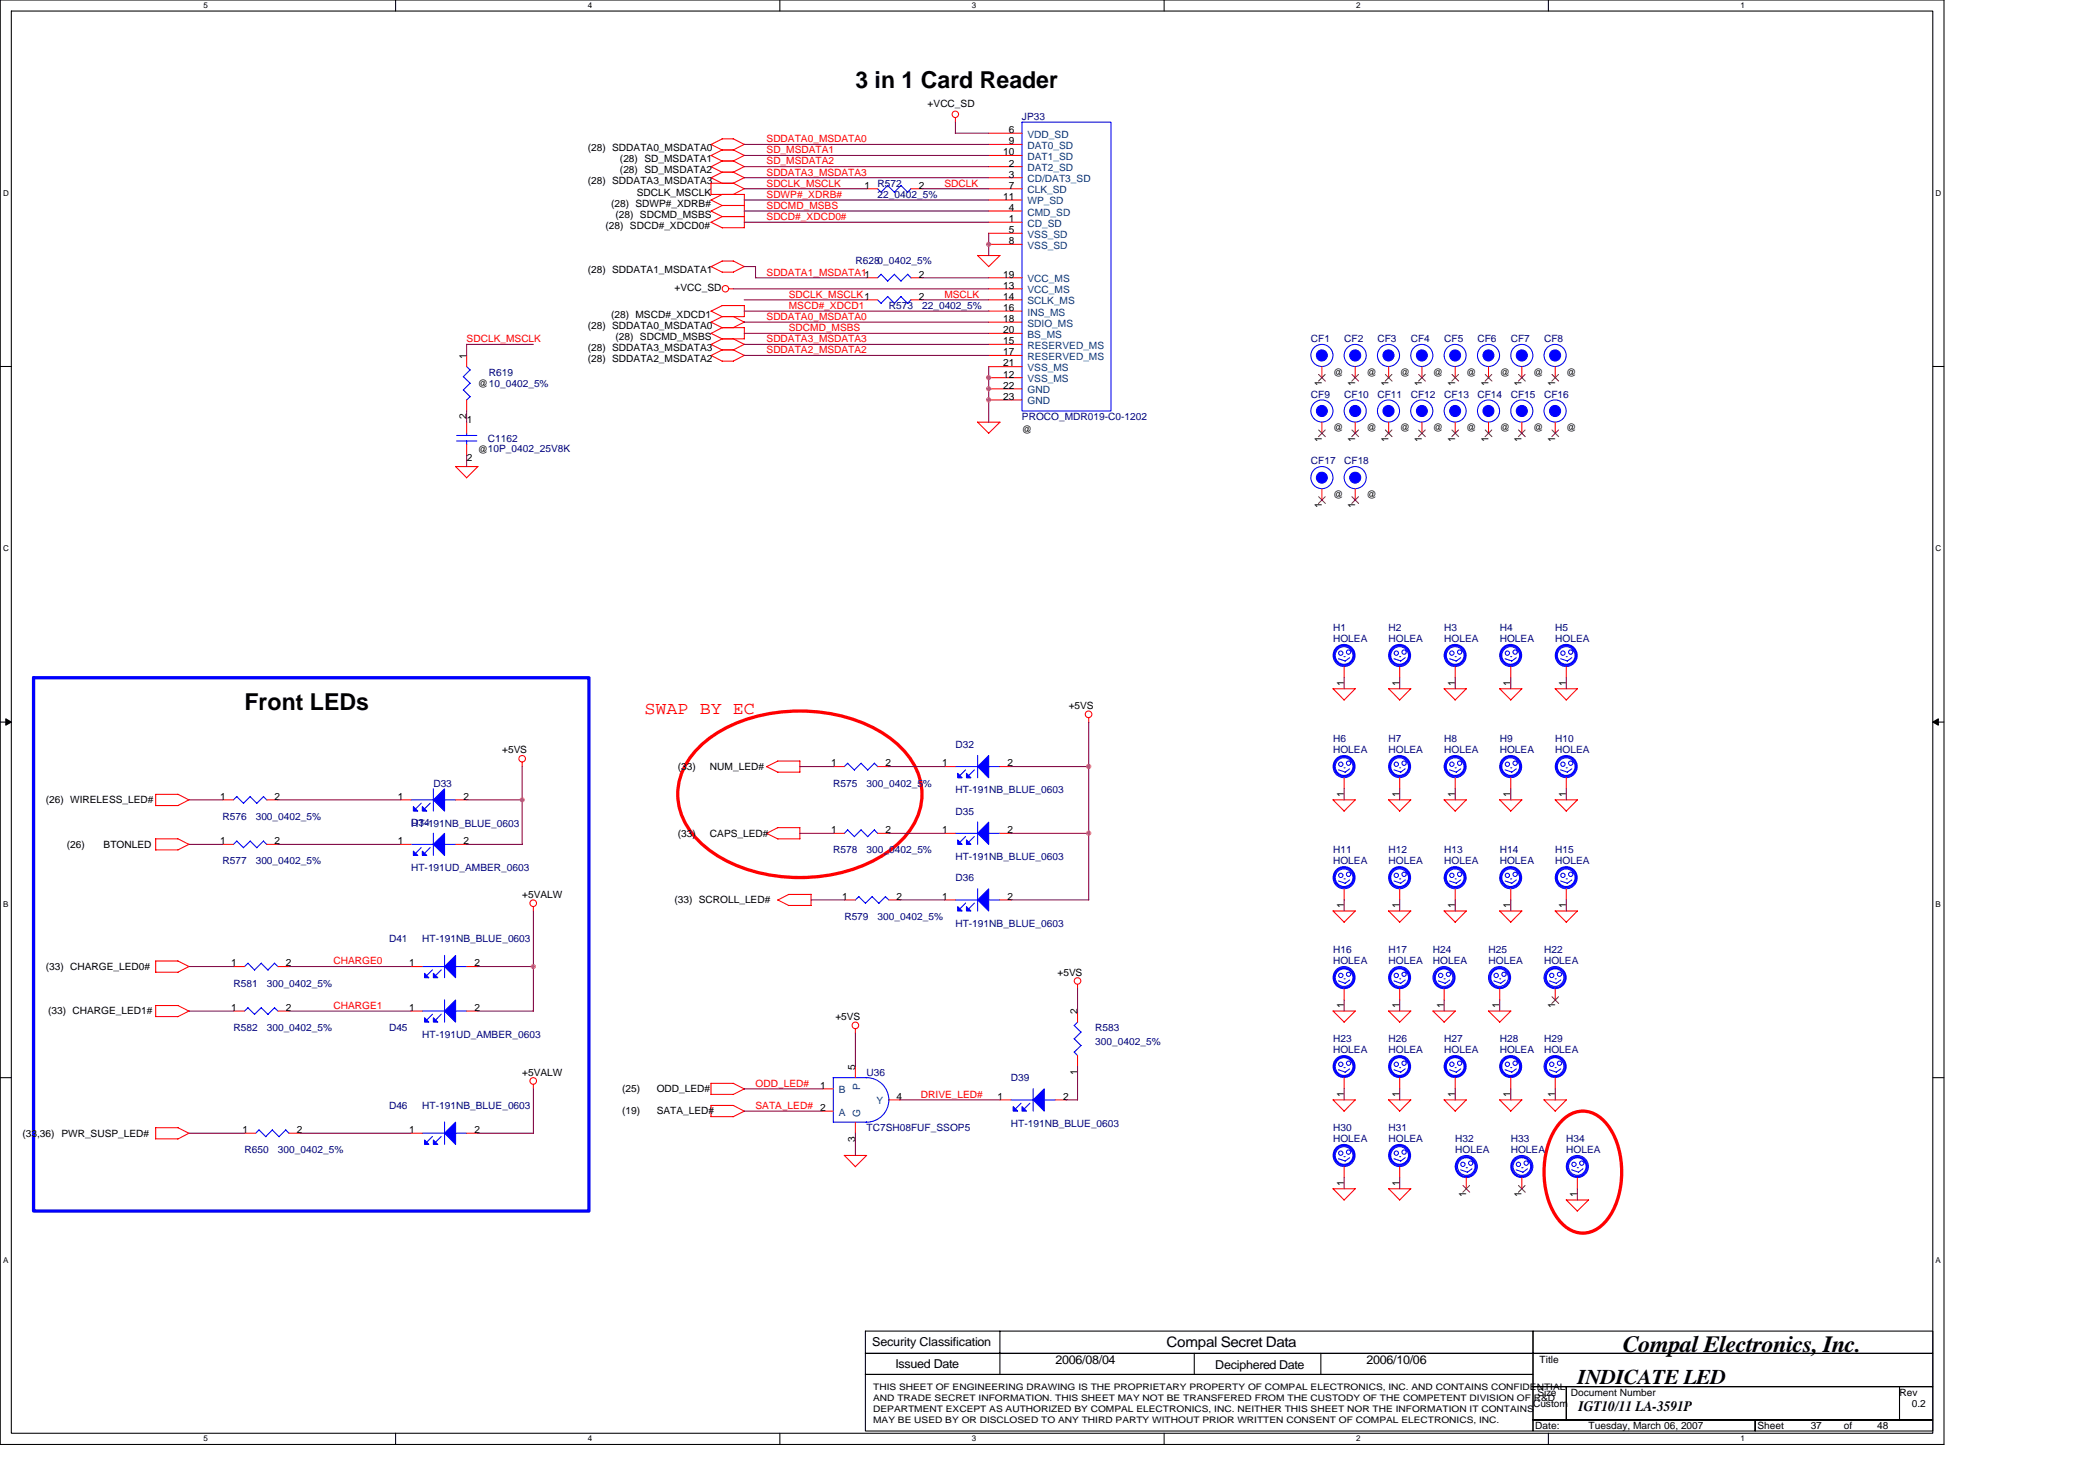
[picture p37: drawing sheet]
<svg xmlns="http://www.w3.org/2000/svg" width="297mm" height="210mm" viewBox="0 0 297 210" stroke-linecap="round" stroke-linejoin="round" font-family="sans-serif">
<defs><g id="words">
<g font-size="3.3">
<text x="121.3" y="12.5">3 in 1 Card Reader</text>
<text x="34.7" y="100.7">Front LEDs</text>
<text x="230.1" y="191.6">Compal Electronics, Inc.</text>
</g>
<text font-size="3" x="223.6" y="196.1">INDICATE LED</text>
<text font-size="2.5" fill="#f00" x="91.4" y="101.2">SWAP BY EC</text>
<g font-size="2.1">
<text x="165.4" y="191">Compal Secret Data</text>
<text x="223.8" y="200">IGT10/11 LA-3591P</text>
</g>
<g font-size="1.7">
<text x="123.7" y="190.8">Security Classification</text>
<text x="127" y="193.8">Issued Date</text>
<text x="149.6" y="193.4">2006/08/04</text>
<text x="172.3" y="194">Deciphered Date</text>
<text x="193.7" y="193.4">2006/10/06</text>
</g>
<g font-size="1.4">
<text x="131.5" y="15.1">+VCC_SD</text>
<text x="83.3" y="21.4">(28) SDDATA0_MSDATA0</text>
<text x="87.9" y="23">(28) SD_MSDATA1</text>
<text x="142.2" y="22">10</text>
<text x="143" y="23.6">2</text>
<text x="143" y="18.9">6</text>
<text x="143" y="20.4">9</text>
<text x="83.3" y="26.1">(28) SDDATA3_MSDATA3</text>
<text x="86.7" y="29.3">(28) SDWP#_XDRB#</text>
<text x="87.9" y="24.6">(28) SD_MSDATA2</text>
<text x="90.3" y="27.7">SDCLK_MSCLK</text>
<text x="122.6" y="26.7">1</text>
<text x="130.3" y="26.7">2</text>
<text x="142.2" y="28.3">11</text>
<text x="143" y="29.9">4</text>
<text x="143" y="26.7">7</text>
<text x="143" y="25.2">3</text>
<text x="85.8" y="32.4">(28) SDCD#_XDCD0#</text>
<text x="87.3" y="30.9">(28) SDCMD_MSBS</text>
<text x="143" y="34.6">8</text>
<text x="143" y="31.5">1</text>
<text x="143" y="33">5</text>
<text x="83.3" y="38.7">(28) SDDATA1_MSDATA1</text>
<text x="95.6" y="41.3">+VCC_SD</text>
<text x="130.3" y="39.3">2</text>
<text x="142.2" y="40.9">13</text>
<text x="142.2" y="39.3">19</text>
<text x="83.3" y="46.6">(28) SDDATA0_MSDATA0</text>
<text x="86.7" y="45">(28) MSCD#_XDCD1</text>
<text x="130.3" y="42.5">2</text>
<text x="142.2" y="45.6">18</text>
<text x="142.2" y="47.2">20</text>
<text x="142.2" y="44.1">16</text>
<text x="142.2" y="42.5">14</text>
<text x="66.1" y="50.9" transform="rotate(-90 66.1 50.9)">1</text>
<text x="83.3" y="49.8">(28) SDDATA3_MSDATA3</text>
<text x="83.3" y="51.4">(28) SDDATA2_MSDATA2</text>
<text x="87.3" y="48.2">(28) SDCMD_MSBS</text>
<text x="142.2" y="51.9">21</text>
<text x="142.2" y="50.4">17</text>
<text x="142.2" y="48.8">15</text>
<text x="142.2" y="53.5">12</text>
<text x="189" y="53.2">@</text>
<text x="193.7" y="53.2">@</text>
<text x="198.5" y="53.2">@</text>
<text x="203.2" y="53.2">@</text>
<text x="207.9" y="53.2">@</text>
<text x="212.6" y="53.2">@</text>
<text x="217.4" y="53.2">@</text>
<text x="222.1" y="53.2">@</text>
<text x="66.1" y="59.4" transform="rotate(-90 66.1 59.4)">2</text>
<text x="66.2" y="60">1</text>
<text x="67.8" y="54.8">@10_0402_5%</text>
<text x="142.2" y="56.7">23</text>
<text x="142.2" y="55.1">22</text>
<text x="187.4" y="54.7" transform="rotate(-90 187.4 54.7)">1</text>
<text x="192.1" y="54.7" transform="rotate(-90 192.1 54.7)">1</text>
<text x="196.9" y="54.7" transform="rotate(-90 196.9 54.7)">1</text>
<text x="201.6" y="54.7" transform="rotate(-90 201.6 54.7)">1</text>
<text x="206.3" y="54.7" transform="rotate(-90 206.3 54.7)">1</text>
<text x="211" y="54.7" transform="rotate(-90 211 54.7)">1</text>
<text x="215.7" y="54.7" transform="rotate(-90 215.7 54.7)">1</text>
<text x="220.5" y="54.7" transform="rotate(-90 220.5 54.7)">1</text>
<text x="66.2" y="65.4">2</text>
<text x="67.8" y="64.3">@10P_0402_25V8K</text>
<text x="144.9" y="61.4">@</text>
<text x="187.4" y="62.6" transform="rotate(-90 187.4 62.6)">1</text>
<text x="189" y="61.1">@</text>
<text x="192.1" y="62.6" transform="rotate(-90 192.1 62.6)">1</text>
<text x="193.7" y="61.1">@</text>
<text x="196.9" y="62.6" transform="rotate(-90 196.9 62.6)">1</text>
<text x="198.5" y="61.1">@</text>
<text x="201.6" y="62.6" transform="rotate(-90 201.6 62.6)">1</text>
<text x="203.2" y="61.1">@</text>
<text x="206.3" y="62.6" transform="rotate(-90 206.3 62.6)">1</text>
<text x="207.9" y="61.1">@</text>
<text x="211" y="62.6" transform="rotate(-90 211 62.6)">1</text>
<text x="212.6" y="61.1">@</text>
<text x="215.7" y="62.6" transform="rotate(-90 215.7 62.6)">1</text>
<text x="217.4" y="61.1">@</text>
<text x="220.5" y="62.6" transform="rotate(-90 220.5 62.6)">1</text>
<text x="222.1" y="61.1">@</text>
<text x="189" y="70.5">@</text>
<text x="193.7" y="70.5">@</text>
<text x="187.4" y="72" transform="rotate(-90 187.4 72)">1</text>
<text x="192.1" y="72" transform="rotate(-90 192.1 72)">1</text>
<text x="151.5" y="100.5">+5VS</text>
<text x="190.6" y="97.2" transform="rotate(-90 190.6 97.2)">1</text>
<text x="198.4" y="97.2" transform="rotate(-90 198.4 97.2)">1</text>
<text x="206.3" y="97.2" transform="rotate(-90 206.3 97.2)">1</text>
<text x="214.2" y="97.2" transform="rotate(-90 214.2 97.2)">1</text>
<text x="222.1" y="97.2" transform="rotate(-90 222.1 97.2)">1</text>
<text x="71.2" y="106.8">+5VS</text>
<text x="6.5" y="113.9">(26) WIRELESS_LED#</text>
<text x="31.2" y="113.3">1</text>
<text x="38.9" y="113.3">2</text>
<text x="56.4" y="113.3">1</text>
<text x="65.7" y="113.3">2</text>
<text x="96.1" y="109.1">(33)</text>
<text x="100.7" y="109.1">NUM_LED#</text>
<text x="117.8" y="108.6">1</text>
<text x="125.5" y="108.6">2</text>
<text x="133.6" y="108.6">1</text>
<text x="142.9" y="108.6">2</text>
<text x="190.6" y="113" transform="rotate(-90 190.6 113)">1</text>
<text x="198.4" y="113" transform="rotate(-90 198.4 113)">1</text>
<text x="206.3" y="113" transform="rotate(-90 206.3 113)">1</text>
<text x="214.2" y="113" transform="rotate(-90 214.2 113)">1</text>
<text x="222.1" y="113" transform="rotate(-90 222.1 113)">1</text>
<text x="31.2" y="119.7">1</text>
<text x="38.9" y="119.7">2</text>
<text x="56.4" y="119.7">1</text>
<text x="65.7" y="119.7">2</text>
<text x="96.1" y="118.6">(33)</text>
<text x="100.7" y="118.6">CAPS_LED#</text>
<text x="117.8" y="118.1">1</text>
<text x="125.5" y="118.1">2</text>
<text x="133.6" y="118.1">1</text>
<text x="142.9" y="118.1">2</text>
<text x="9.5" y="120.2">(26)</text>
<text x="14.7" y="120.2">BTONLED</text>
<text x="74" y="127.3">+5VALW</text>
<text x="95.6" y="128">(33) SCROLL_LED#</text>
<text x="119.4" y="127.5">1</text>
<text x="127.1" y="127.5">2</text>
<text x="133.6" y="127.5">1</text>
<text x="142.9" y="127.5">2</text>
<text x="190.6" y="128.7" transform="rotate(-90 190.6 128.7)">1</text>
<text x="198.4" y="128.7" transform="rotate(-90 198.4 128.7)">1</text>
<text x="206.3" y="128.7" transform="rotate(-90 206.3 128.7)">1</text>
<text x="214.2" y="128.7" transform="rotate(-90 214.2 128.7)">1</text>
<text x="222.1" y="128.7" transform="rotate(-90 222.1 128.7)">1</text>
<text x="6.5" y="137.5">(33) CHARGE_LED0#</text>
<text x="32.8" y="137">1</text>
<text x="40.5" y="137">2</text>
<text x="58" y="137">1</text>
<text x="67.3" y="137">2</text>
<text x="6.8" y="143.8">(33) CHARGE_LED1#</text>
<text x="32.8" y="143.3">1</text>
<text x="40.5" y="143.3">2</text>
<text x="58" y="143.3">1</text>
<text x="67.3" y="143.3">2</text>
<text x="149.9" y="138.3">+5VS</text>
<text x="152.8" y="143.8" transform="rotate(-90 152.8 143.8)">2</text>
<text x="190.6" y="142.9" transform="rotate(-90 190.6 142.9)">1</text>
<text x="198.4" y="142.9" transform="rotate(-90 198.4 142.9)">1</text>
<text x="204.7" y="142.9" transform="rotate(-90 204.7 142.9)">1</text>
<text x="212.6" y="142.9" transform="rotate(-90 212.6 142.9)">1</text>
<text x="220.5" y="142.9" transform="rotate(-90 220.5 142.9)">1</text>
<text x="118.4" y="144.6">+5VS</text>
<text x="74" y="152.4">+5VALW</text>
<text x="88.2" y="154.8">(25)</text>
<text x="93.1" y="154.8">ODD_LED#</text>
<text x="116.3" y="154.3">1</text>
<text x="121.3" y="151.6" transform="rotate(-90 121.3 151.6)">5</text>
<text x="127.1" y="155.9">4</text>
<text x="141.5" y="155.9">1</text>
<text x="150.7" y="155.9">2</text>
<text x="152.8" y="152.4" transform="rotate(-90 152.8 152.4)">1</text>
<text x="190.6" y="155.5" transform="rotate(-90 190.6 155.5)">1</text>
<text x="198.4" y="155.5" transform="rotate(-90 198.4 155.5)">1</text>
<text x="206.3" y="155.5" transform="rotate(-90 206.3 155.5)">1</text>
<text x="214.2" y="155.5" transform="rotate(-90 214.2 155.5)">1</text>
<text x="220.5" y="155.5" transform="rotate(-90 220.5 155.5)">1</text>
<text x="3.2" y="161.1">(33,36) PWR_SUSP_LED#</text>
<text x="34.4" y="160.6">1</text>
<text x="42.1" y="160.6">2</text>
<text x="58" y="160.6">1</text>
<text x="67.3" y="160.6">2</text>
<text x="88.2" y="157.9">(19)</text>
<text x="93.1" y="157.9">SATA_LED#</text>
<text x="121.3" y="161.8" transform="rotate(-90 121.3 161.8)">3</text>
<text x="190.6" y="168.1" transform="rotate(-90 190.6 168.1)">1</text>
<text x="198.4" y="168.1" transform="rotate(-90 198.4 168.1)">1</text>
<text x="207.9" y="169.7" transform="rotate(-90 207.9 169.7)">1</text>
<text x="215.7" y="169.7" transform="rotate(-90 215.7 169.7)">1</text>
<text x="223.6" y="169.7" transform="rotate(-90 223.6 169.7)">1</text>
<text x="218" y="197.8">Size</text>
<text x="218.3" y="193.2">Title</text>
<text x="222.7" y="197.8">Document Number</text>
<text x="269.3" y="197.8">Rev</text>
<text x="217.4" y="199.4">Custom</text>
<text x="217.7" y="202.5">Date:</text>
<text x="225.2" y="202.5">Tuesday, March 06, 2007</text>
<text x="249.2" y="202.5">Sheet</text>
<text x="256.7" y="202.5">37</text>
<text x="261.4" y="202.5">of</text>
<text x="266.2" y="202.5">48</text>
<text x="271.1" y="199.4">0.2</text>
</g>
<g font-size="1.4" fill="#000080">
<text x="144.9" y="17">JP33</text>
<text x="124.4" y="26.5">R572</text>
<text x="124.4" y="28">22_0402_5%</text>
<text x="121.3" y="37.5">R6280_0402_5%</text>
<text x="126" y="43.8">R573</text>
<text x="130.7" y="43.8">22_0402_5%</text>
<text x="69.3" y="53.2">R619</text>
<text x="185.9" y="48.5">CF1</text>
<text x="190.6" y="48.5">CF2</text>
<text x="195.3" y="48.5">CF3</text>
<text x="200" y="48.5">CF4</text>
<text x="204.8" y="48.5">CF5</text>
<text x="209.5" y="48.5">CF6</text>
<text x="214.2" y="48.5">CF7</text>
<text x="218.9" y="48.5">CF8</text>
<text x="144.9" y="59.5">PROCO_MDR019-C0-1202</text>
<text x="185.9" y="56.4">CF9</text>
<text x="190.6" y="56.4">CF10</text>
<text x="195.3" y="56.4">CF11</text>
<text x="200" y="56.4">CF12</text>
<text x="204.8" y="56.4">CF13</text>
<text x="209.5" y="56.4">CF14</text>
<text x="214.2" y="56.4">CF15</text>
<text x="218.9" y="56.4">CF16</text>
<text x="69.2" y="62.7">C1162</text>
<text x="185.9" y="65.8">CF17</text>
<text x="190.6" y="65.8">CF18</text>
<text x="189" y="89.5">H1</text>
<text x="196.9" y="89.5">H2</text>
<text x="204.8" y="89.5">H3</text>
<text x="212.6" y="89.5">H4</text>
<text x="220.5" y="89.5">H5</text>
<text x="189" y="91">HOLEA</text>
<text x="196.9" y="91">HOLEA</text>
<text x="204.8" y="91">HOLEA</text>
<text x="212.6" y="91">HOLEA</text>
<text x="220.5" y="91">HOLEA</text>
<text x="135.5" y="106">D32</text>
<text x="189" y="105.2">H6</text>
<text x="189" y="106.8">HOLEA</text>
<text x="196.9" y="105.2">H7</text>
<text x="196.9" y="106.8">HOLEA</text>
<text x="204.8" y="105.2">H8</text>
<text x="204.8" y="106.8">HOLEA</text>
<text x="212.6" y="105.2">H9</text>
<text x="212.6" y="106.8">HOLEA</text>
<text x="220.5" y="105.2">H10</text>
<text x="220.5" y="106.8">HOLEA</text>
<text x="61.4" y="111.5">D33</text>
<text x="118.1" y="111.5">R575</text>
<text x="122.9" y="111.5">300_0402_5%</text>
<text x="135.5" y="112.4">HT-191NB_BLUE_0603</text>
<text x="31.5" y="116.2">R576</text>
<text x="36.3" y="116.2">300_0402_5%</text>
<text x="58.3" y="117">D34</text>
<text x="58.3" y="117.2">HT-191NB_BLUE_0603</text>
<text x="135.5" y="115.4">D35</text>
<text x="31.5" y="122.5">R577</text>
<text x="36.3" y="122.5">300_0402_5%</text>
<text x="58.3" y="123.5">HT-191UD_AMBER_0603</text>
<text x="118.1" y="120.9">R578</text>
<text x="122.9" y="120.9">300_0402_5%</text>
<text x="135.5" y="121.9">HT-191NB_BLUE_0603</text>
<text x="135.5" y="124.9">D36</text>
<text x="189" y="120.9">H11</text>
<text x="189" y="122.5">HOLEA</text>
<text x="196.9" y="120.9">H12</text>
<text x="196.9" y="122.5">HOLEA</text>
<text x="204.8" y="120.9">H13</text>
<text x="204.8" y="122.5">HOLEA</text>
<text x="212.6" y="120.9">H14</text>
<text x="212.6" y="122.5">HOLEA</text>
<text x="220.5" y="120.9">H15</text>
<text x="220.5" y="122.5">HOLEA</text>
<text x="119.7" y="130.4">R579</text>
<text x="124.4" y="130.4">300_0402_5%</text>
<text x="135.5" y="131.3">HT-191NB_BLUE_0603</text>
<text x="55.2" y="133.5">D41</text>
<text x="59.9" y="133.5">HT-191NB_BLUE_0603</text>
<text x="189" y="135.1">H16</text>
<text x="189" y="136.7">HOLEA</text>
<text x="196.9" y="135.1">H17</text>
<text x="196.9" y="136.7">HOLEA</text>
<text x="203.2" y="135.1">H24</text>
<text x="203.2" y="136.7">HOLEA</text>
<text x="211" y="135.1">H25</text>
<text x="211" y="136.7">HOLEA</text>
<text x="218.9" y="135.1">H22</text>
<text x="218.9" y="136.7">HOLEA</text>
<text x="33.1" y="139.8">R581</text>
<text x="37.8" y="139.8">300_0402_5%</text>
<text x="33.1" y="146.1">R582</text>
<text x="37.8" y="146.1">300_0402_5%</text>
<text x="55.2" y="146.1">D45</text>
<text x="59.9" y="147.1">HT-191UD_AMBER_0603</text>
<text x="155.3" y="146.1">R583</text>
<text x="155.3" y="148">300_0402_5%</text>
<text x="189" y="147.7">H23</text>
<text x="189" y="149.3">HOLEA</text>
<text x="196.9" y="147.7">H26</text>
<text x="196.9" y="149.3">HOLEA</text>
<text x="204.8" y="147.7">H27</text>
<text x="204.8" y="149.3">HOLEA</text>
<text x="212.6" y="147.7">H28</text>
<text x="212.6" y="149.3">HOLEA</text>
<text x="218.9" y="147.7">H29</text>
<text x="218.9" y="149.3">HOLEA</text>
<text x="122.9" y="152.4">U36</text>
<text x="143.3" y="153.2">D39</text>
<text x="55.2" y="157.2">D46</text>
<text x="59.9" y="157.2">HT-191NB_BLUE_0603</text>
<text x="122.9" y="160.3">TC7SH08FUF_SSOP5</text>
<text x="143.3" y="159.7">HT-191NB_BLUE_0603</text>
<text x="189" y="160.3">H30</text>
<text x="189" y="161.9">HOLEA</text>
<text x="196.9" y="160.3">H31</text>
<text x="196.9" y="161.9">HOLEA</text>
<text x="206.3" y="161.9">H32</text>
<text x="214.2" y="161.9">H33</text>
<text x="222.1" y="161.9">H34</text>
<text x="34.7" y="163.5">R650</text>
<text x="39.4" y="163.5">300_0402_5%</text>
<text x="206.3" y="163.5">HOLEA</text>
<text x="214.2" y="163.5">HOLEA</text>
<text x="222.1" y="163.5">HOLEA</text>
</g>
<g font-size="1.4" fill="#f00">
<text x="108.7" y="20.2">SDDATA0_MSDATA0</text>
<text x="108.7" y="21.7">SD_MSDATA1</text>
<text x="108.7" y="23.3">SD_MSDATA2</text>
<text x="108.7" y="24.9">SDDATA3_MSDATA3</text>
<text x="108.7" y="26.5">SDCLK_MSCLK</text>
<text x="108.7" y="29.6">SDCMD_MSBS</text>
<text x="108.7" y="28">SDWP#_XDRB#</text>
<text x="133.9" y="26.5">SDCLK</text>
<text x="108.7" y="31.2">SDCD#_XDCD0#</text>
<text x="108.7" y="39.1">SDDATA1_MSDATA11</text>
<text x="108.7" y="45.4">SDDATA0_MSDATA0</text>
<text x="111.8" y="42.2">SDCLK_MSCLK1</text>
<text x="111.8" y="46.9">SDCMD_MSBS</text>
<text x="111.8" y="43.8">MSCD#_XDCD1</text>
<text x="133.9" y="42.2">MSCLK</text>
<text x="66.2" y="48.5">SDCLK_MSCLK</text>
<text x="108.7" y="48.5">SDDATA3_MSDATA3</text>
<text x="108.7" y="50.1">SDDATA2_MSDATA2</text>
<text x="47.3" y="136.7">CHARGE0</text>
<text x="47.3" y="143">CHARGE1</text>
<text x="107.1" y="154">ODD_LED#</text>
<text x="130.6" y="155.6">DRIVE_LED#</text>
<text x="107.1" y="157.2">SATA_LED# 2</text>
</g>
<g font-size="1.4" fill="#004080">
<text x="145.7" y="22.7">DAT1_SD</text>
<text x="145.7" y="19.5">VDD_SD</text>
<text x="145.7" y="21.1">DAT0_SD</text>
<text x="145.7" y="24.3">DAT2_SD</text>
<text x="145.7" y="29">WP_SD</text>
<text x="145.7" y="27.4">CLK_SD</text>
<text x="145.7" y="25.8">CD/DAT3_SD</text>
<text x="145.7" y="35.3">VSS_SD</text>
<text x="145.7" y="30.5">CMD_SD</text>
<text x="145.7" y="32.1">CD_SD</text>
<text x="145.7" y="33.7">VSS_SD</text>
<text x="145.7" y="41.6">VCC_MS</text>
<text x="145.7" y="40">VCC_MS</text>
<text x="145.7" y="46.3">SDIO_MS</text>
<text x="145.7" y="47.9">BS_MS</text>
<text x="145.7" y="44.7">INS_MS</text>
<text x="145.7" y="43.1">SCLK_MS</text>
<text x="145.7" y="52.6">VSS_MS</text>
<text x="145.7" y="51">RESERVED_MS</text>
<text x="145.7" y="49.4">RESERVED_MS</text>
<text x="145.7" y="57.3">GND</text>
<text x="145.7" y="55.8">GND</text>
<text x="145.7" y="54.2">VSS_MS</text>
<text x="118.9" y="155">B</text>
<text x="121.9" y="154.5" transform="rotate(-90 121.9 154.5)">P</text>
<text x="118.9" y="158.1">A</text>
<text x="121.9" y="158.3" transform="rotate(-90 121.9 158.3)">G</text>
<text x="124.3" y="156.5">Y</text>
</g>
<g font-size="1.3">
<text x="123.8" y="197">THIS SHEET OF ENGINEERING DRAWING IS THE PROPRIETARY PROPERTY OF COMPAL ELECTRONICS, INC. AND CONTAINS CONFIDENTIAL</text>
<text x="123.8" y="198.6">AND TRADE SECRET INFORMATION. THIS SHEET MAY NOT BE TRANSFERED FROM THE CUSTODY OF THE COMPETENT DIVISION OF R&amp;D</text>
<text x="123.8" y="200.1">DEPARTMENT EXCEPT AS AUTHORIZED BY COMPAL ELECTRONICS, INC. NEITHER THIS SHEET NOR THE INFORMATION IT CONTAINS</text>
<text x="123.8" y="201.6">MAY BE USED BY OR DISCLOSED TO ANY THIRD PARTY WITHOUT PRIOR WRITTEN CONSENT OF COMPAL ELECTRONICS, INC.</text>
</g>
<g font-size="1.1">
<text x="28.8" y="1.2">5</text>
<text x="83.3" y="1.2">4</text>
<text x="137.8" y="1.2">3</text>
<text x="192.3" y="1.2">2</text>
<text x="246.8" y="1.2">1</text>
<text x=".4" y="27.8">D</text>
<text x="274.4" y="27.8">D</text>
<text x=".4" y="78.1">C</text>
<text x="274.4" y="78.1">C</text>
<text x=".4" y="128.5">B</text>
<text x="274.4" y="128.5">B</text>
<text x=".4" y="178.9">A</text>
<text x="274.4" y="178.9">A</text>
<text x="28.8" y="204.3">5</text>
<text x="83.3" y="204.3">4</text>
<text x="137.8" y="204.3">3</text>
<text x="192.3" y="204.3">2</text>
<text x="246.8" y="204.3">1</text>
</g>
</g></defs>
<path d="M0 0h275.6v204.7h-275.6zM1.6 1.6h272.4v201.5h-272.4z" fill="none" stroke="#000" stroke-width=".15"/>
<g fill="#fff">
<path d="M28.8 .1h.7v1.3h-.7z"/>
<path d="M28.8 203.3h.7v1.3h-.7z"/>
</g>
<path d="M56.1 0v1.6M56.1 203.1v1.6" fill="none" stroke="#000" stroke-width=".15"/>
<g fill="#fff">
<path d="M83.3 .1h.6v1.3h-.6z"/>
<path d="M83.3 203.3h.6v1.3h-.6z"/>
</g>
<path d="M110.6 0v1.6M110.6 203.1v1.6" fill="none" stroke="#000" stroke-width=".15"/>
<g fill="#fff">
<path d="M137.8 .1h.6v1.3h-.6z"/>
<path d="M137.8 203.3h.6v1.3h-.6z"/>
</g>
<path d="M165.1 0v1.6M165.1 203.1v1.6" fill="none" stroke="#000" stroke-width=".15"/>
<g fill="#fff">
<path d="M192.3 .1h.6v1.3h-.6z"/>
<path d="M192.3 203.3h.6v1.3h-.6z"/>
</g>
<path d="M219.5 0v1.6M219.5 203.1v1.6" fill="none" stroke="#000" stroke-width=".15"/>
<g fill="#fff">
<path d="M246.8 .1h.6v1.3h-.6z"/>
<path d="M246.8 203.3h.6v1.3h-.6z"/>
<path d="M.4 26.8h.8v1.2h-.8z"/>
<path d="M274.4 26.8h.8v1.2h-.8z"/>
<path d="M.4 77.1h.8v1.3h-.8z"/>
<path d="M274.4 77.1h.8v1.3h-.8z"/>
</g>
<path d="M0 51.9h1.6M274 51.9h1.6" fill="none" stroke="#000" stroke-width=".15"/>
<g fill="#fff">
<path d="M.4 127.5h.8v1.3h-.8z"/>
<path d="M274.4 127.5h.8v1.3h-.8z"/>
</g>
<path d="M0 102.3h1.6M274 102.3h1.6" fill="none" stroke="#000" stroke-width=".15"/>
<path d="M.8 101.9l.8 .4-.8 .5zM274 102.3l.8-.4v.9z" fill="#000" stroke="#000" stroke-width=".14"/>
<g fill="#fff">
<path d="M.4 177.9h.8v1.3h-.8z"/>
<path d="M274.4 177.9h.8v1.3h-.8z"/>
</g>
<g fill="none" stroke="#000" stroke-width=".15">
<path d="M0 152.7h1.6M274 152.7h1.6M122.7 188.7h94.7v3.1h-94.7zM122.7 191.8h94.7v3h-94.7zM122.7 194.8h94.7v8h-94.7zM141.8 188.7v6.1M169.3 191.8v3M187.3 191.8v3M217.4 188.7h56.6v3.1h-56.6zM217.4 191.8h56.6v4.7h-56.6zM217.4 196.5h4.7v4.8h-4.7zM222.1 196.5h47.2v4.8h-47.2z"/>
<path d="M269.3 196.5h4.7v4.8h-4.7zM217.4 201.3h31.5v1.5h-31.5zM248.9 201.3h25.1v1.5h-25.1z"/>
</g>
<path d="M4.8 96.1h78.7v75.5h-78.7z" fill="none" stroke="#00f" stroke-width=".47"/>
<path d="M99 106a19.5 19.5 0 0 1 12.6-5.2 21.8 21.8 0 0 1 15.2 4.3 9.3 9.3 0 0 1 3.6 9.8 12.8 12.8 0 0 1-7.3 7.5 24 24 0 0 1-20.7-.7 11.4 11.4 0 0 1-6.2-7.9 9 9 0 0 1 2.8-7.8zM221.4 158.9a3.9 3.9 0 0 1 6 0 11.2 11.2 0 0 1 2.3 9.7 8.6 8.6 0 0 1-3 5.4 3.8 3.8 0 0 1-5.3-.6 11.3 11.3 0 0 1-2.2-9.8 9.5 9.5 0 0 1 2.2-4.7z" fill="none" stroke="#f00" stroke-width=".47"/>
<g fill="none" stroke="#f00" stroke-width=".15">
<path d="M102.4 19.7h1.5l1.6 .8M102.4 19.7l-1.6 .8M135.5 16.7v.6M140.2 18.9h4.7M100.8 20.5l1.6 .8M100.8 23.6l1.6 .8M100.8 27.6l4.7-.1v4.8M100.8 37.8l1.6 .8M102.4 21.3h1.6M102.4 22.8h1.6M102.4 24.4h1.6M102.4 29.1h3.2"/>
<path d="M102.4 30.7h3.2M102.4 37h1.6M102.4 21.3l-1.6 .8 1.6 .7M102.4 22.8l-1.6 .8M102.4 24.4l-1.6 .8 1.6 .8M102.4 29.1l-1.6 .8 1.6 .8M102.4 27.6l-1.6 .8 1.6 .7M102.4 30.7l-1.6 .8 1.6 .8M102.4 32.3h3.2M102.4 37l-1.6 .8M102.4 38.6h1.6M103.9 21.2l1.6 .8"/>
<path d="M103.9 22.8l1.6 .8M103.9 24.4l1.6 .8M103.9 26l1.6 .8M103.9 37l1.6 .8M104 26h-3.2v1.6M105.6 20.4l-1.6 .9M105.6 22l-1.6 .8M105.6 23.6l-1.6 .8M105.6 25.2l-1.6 .8M105.6 26.7l-1.6 .9M105.6 37.8l-1.6 .8M122.9 39.4h1.5"/>
<path d="M122.9 26.8h1.5M129.2 39.4h1.5M129.2 26.8h1.5M138.6 36.2l1.6 1.6M138.6 36.2h3.2l-1.6 1.6M140.2 34.6h4.7M140.2 22h4.7M140.2 23.6h4.7M140.2 29.9h4.7M140.2 28.3h4.7M140.2 31.5h4.7M140.2 39.4h4.7"/>
<path d="M140.2 26.8h4.7M140.2 20.5h4.7M140.2 25.2h4.7M140.2 33.1h4.7M66.2 50.4v1.6M66.2 56.7v1.6M66.2 59.8v1.6M100.8 45.7l1.6 .8M100.8 48.8l1.6 .8M100.8 50.4l1.6 .8M102.4 46.4h3.1v1.6M102.4 48h3.2"/>
<path d="M102.4 43.3h3.1M102.4 44.9h3.2M102.4 49.6h1.6M102.4 46.4l-1.6 .9 1.6 .7M102.4 43.3l-1.6 .8 1.6 .8M102.4 44.9l-1.6 .8M102.4 48l-1.6 .8M102.4 49.6l-1.6 .8M102.4 51.2h1.6M103.3 40.9h.7M103.9 44.9l1.6 .8M103.9 48l1.6 .8"/>
<path d="M105.5 43.3v1.6M105.6 45.6l-1.6 .8M105.6 48.8l-1.6 .8 1.5 .8M105.6 50.4l-1.6 .8M122.9 42.5h1.5M129.2 42.5h1.5M138.6 59.8l1.6 1.6M138.6 59.8h3.2l-1.6 1.6M140.2 40.9h4.7M140.2 56.7h4.7M140.2 55.1h4.7M140.2 45.7h4.7"/>
<path d="M140.2 47.2h4.7M140.2 52h4.7M140.2 44.1h4.7M140.2 42.5h4.7M140.2 50.4h4.7M140.2 48.8h4.7M140.2 53.5h4.7M187.4 52v1.5M187.4 59.8v1.6M192.1 52v1.5M192.1 59.8v1.6M196.9 52v1.5"/>
<path d="M196.9 59.8v1.6M201.6 52v1.5M201.6 59.8v1.6M206.3 52v1.5M206.3 59.8v1.6M211 52v1.5M211 59.8v1.6M215.8 52v1.5M215.8 59.8v1.6M220.5 52v1.5M220.5 59.8v1.6M66.2 63v1.6"/>
<path d="M67.8 66.1l-1.7 1.6M67.8 66.1h-3.2l1.6 1.6M187.4 69.3v1.6M192.1 69.3v1.6M189 97.6l1.6 1.6M189 97.6h3.2l-1.6 1.6M190.6 94.5v1.6M196.9 97.6l1.6 1.6M196.9 97.6h3.1M198.5 94.5v1.6M200 97.6l-1.6 1.6M204.7 97.6l1.6 1.6"/>
<path d="M204.8 97.6h3.1M206.3 94.5v1.6M207.9 97.6l-1.6 1.6M212.6 97.6l1.6 1.6M212.6 97.6h3.2M214.2 94.5v1.6M215.8 97.6l-1.6 1.6M220.5 97.6l1.6 1.6 1.5-1.6M220.5 97.6h3.2M222.1 94.5v1.6M22.1 112.6h3.1M22.1 118.9h3.1"/>
<path d="M22.1 112.6v1.6M22.1 118.9v1.6M25.2 112.6l1.6 .8-1.6 .8h-3.1M25.2 118.9l1.6 .8-1.6 .8h-3.1M31.5 113.4h1.6M31.5 119.7h1.6M37.8 113.4h1.6M37.8 119.7h1.6M56.7 113.4h1.6M56.7 119.7h1.6M64.6 113.4h1.6M64.6 119.7h1.6"/>
<path d="M74 108v.7M108.7 108.6l1.6 .9M108.7 118.1l1.6 .8M110.3 107.9h3.1M110.3 117.3h3.1v1.6M110.3 118.9h3.1M110.3 107.9l-1.6 .8M110.3 109.4h3.1M110.3 117.3l-1.6 .8M113.4 107.8v1.6M118.1 118.1h1.6M118.1 108.6h1.6"/>
<path d="M124.4 118.1h1.6M124.4 108.6h1.6M133.9 118.1h1.6M133.9 108.6h1.6M141.8 118.1h1.5M141.8 108.6h1.5M154.4 101.7v.7M190.6 115l-1.6-1.6h3.2l-1.6 1.6M190.6 110.2v1.6M196.9 113.3l1.6 1.7M196.9 113.4h3.1M198.5 110.2v1.6"/>
<path d="M200 113.4l-1.6 1.6M204.7 113.3l1.6 1.7M204.8 113.4h3.1M206.3 110.2v1.6M207.9 113.4l-1.6 1.6M212.6 113.3l1.6 1.7M212.6 113.4h3.2M214.2 110.2v1.6M215.8 113.4l-1.6 1.6M220.5 113.3l1.6 1.7M220.5 113.4h3.2M222.1 110.2v1.6"/>
<path d="M223.6 113.4l-1.5 1.6M22.1 136.2h3.1M22.1 136.2v1.6M25.2 136.2l1.6 .8M26.8 137l-1.6 .8h-3.1M33.1 137h1.6M39.4 137h1.6M58.3 137h1.6M66.2 137h1.6M75.6 128.5v.6M110.3 127.6l1.5-.8h3.2v1.5M110.3 127.6l1.6 .8"/>
<path d="M111.8 128.3h3.2M119.7 127.6h1.6M126 127.6h1.6M133.9 127.6h1.6M141.8 127.6h1.5M152.8 139.5v.7M189 129.1l1.6 1.6M189 129.1h3.2l-1.6 1.6M190.6 126v1.6M196.9 129.1l1.6 1.6M196.9 129.1h3.1M198.5 126v1.6"/>
<path d="M200 129.1l-1.6 1.6M204.7 129.1l1.6 1.6M204.8 129.1h3.1M206.3 126v1.6M207.9 129.1l-1.6 1.6M212.6 129.1l1.6 1.6M212.6 129.1h3.2M214.2 126v1.6M215.8 129.1l-1.6 1.6M220.5 129.1l1.6 1.6M220.5 129.1h3.2M222.1 126v1.6"/>
<path d="M223.6 129.1l-1.5 1.6M22.1 144.1h3.1M22.1 142.5v1.6M22.1 159.8v1.6M22.1 142.5h3.1l1.6 .8-1.6 .8M22.1 159.8h3.1l1.6 .8M33.1 143.3h1.6M39.4 143.3h1.6M58.3 143.3h1.6M66.2 143.3h1.6M75.6 153.7v.6M100.8 153.5v1.6h3.2"/>
<path d="M100.8 153.5h3.2M104 156.7l1.6 .8M104 153.5l1.6 .8M104 156.7h-3.2v1.6h3.2l1.5-.8M105.5 154.3l-1.6 .8M116.6 154.3h1.5M116.6 157.5h1.5M121.3 145.8v.7M121.3 151.2v1.5M121.3 159v1.6M126 155.9h1.6M141.8 155.9h1.5"/>
<path d="M149.6 155.9h1.6M152.8 143.3v1.6M152.8 149.6v1.6M189 155.9l1.6 1.6M189 143.3l1.6 1.6M189 155.9h3.2l-1.6 1.6M189 143.3h3.2l-1.6 1.6M190.6 140.1v1.6M190.6 152.7v1.6M196.9 143.3l1.6 1.6M196.9 155.9l1.6 1.6M196.9 155.9h3.1"/>
<path d="M196.9 143.3h3.1M198.5 140.1v1.6M198.5 152.7v1.6M200 143.3l-1.6 1.6M200 155.9l-1.6 1.6M203.2 143.3l1.6 1.6M203.2 143.3h3.2M204.7 155.9l1.6 1.6M204.8 155.9h3.1M204.8 140.1v1.6M206.3 143.3l-1.6 1.6M206.3 152.7v1.6"/>
<path d="M207.9 155.9l-1.6 1.6M211 143.3l1.6 1.6M211 143.3h3.2M212.6 155.9l1.6 1.6M212.6 155.9h3.2M212.6 140.1v1.6M214.2 143.3l-1.6 1.6M214.2 152.7v1.6M215.8 155.9l-1.6 1.6M218.9 155.9l1.6 1.6M218.9 155.9h3.2M220.5 140.1v1.6"/>
<path d="M220.5 152.7v1.6M222.1 155.9l-1.6 1.6M22.1 161.4h3.1M26.8 160.6l-1.6 .8M34.7 160.6h1.6M41 160.6h1.5M58.3 160.6h1.6M66.2 160.6h1.6M122.9 163.8l-1.6 1.6M122.9 163.8h-3.2l1.6 1.6M190.6 170.1l-1.6-1.6h3.2l-1.6 1.6M190.6 165.4v1.5"/>
<path d="M196.9 168.5l1.6 1.6M196.9 168.5h3.1M198.5 165.4v1.5M200 168.5l-1.6 1.6M207.9 166.9v1.6M215.8 166.9v1.6M223.6 166.9v1.6M225.2 170.1l-1.6 1.6M225.3 170.1h-3.2l1.5 1.5"/>
<circle cx="135.4" cy="16.2" r=".46"/>
<circle cx="102.9" cy="40.9" r=".46"/>
<circle cx="74" cy="107.5" r=".46"/>
<circle cx="154.3" cy="101.2" r=".47"/>
<circle cx="75.6" cy="128" r=".47"/>
<circle cx="152.8" cy="139" r=".46"/>
<circle cx="75.6" cy="153.2" r=".47"/>
<circle cx="121.3" cy="145.3" r=".47"/>
</g>
<g fill="#00f" stroke="#00f" stroke-width=".15">
<path d="M64.6 159v3.2l-1.6-1.6z" fill-rule="evenodd"/>
<path d="M61.4 161.6l.7 .6h-.7z" fill-rule="evenodd"/>
<path d="M60.2 161.6l.6 .6h-.6z" fill-rule="evenodd"/>
<path d="M146.5 155.9l1.6-1.6v3.2z" fill-rule="evenodd"/>
<path d="M144.9 156.8l.6 .7h-.6z" fill-rule="evenodd"/>
<path d="M143.7 156.8l.6 .7h-.6z" fill-rule="evenodd"/>
<path d="M140.2 116.5v3.2l-1.6-1.6z" fill-rule="evenodd"/>
<path d="M137 119l.7 .7h-.7z" fill-rule="evenodd"/>
<path d="M135.8 119l.6 .7h-.6z" fill-rule="evenodd"/>
<path d="M138.6 127.6l1.6-1.6v3.1z" fill-rule="evenodd"/>
<path d="M137 128.5l.7 .6h-.7z" fill-rule="evenodd"/>
<path d="M135.8 128.5l.6 .6h-.6z" fill-rule="evenodd"/>
<path d="M61.4 119.7l1.6-1.6v3.1z" fill-rule="evenodd"/>
<path d="M59.9 120.6l.6 .6h-.6z" fill-rule="evenodd"/>
<path d="M58.6 120.6l.6 .6h-.6z" fill-rule="evenodd"/>
<path d="M64.6 135.4v3.2l-1.6-1.6z" fill-rule="evenodd"/>
<path d="M61.4 137.9l.7 .7h-.7z" fill-rule="evenodd"/>
<path d="M60.2 137.9l.6 .7h-.6z" fill-rule="evenodd"/>
<path d="M61.4 113.4l1.6-1.6v3.2z" fill-rule="evenodd"/>
<path d="M59.9 114.3l.6 .7h-.6z" fill-rule="evenodd"/>
<path d="M58.6 114.3l.6 .7h-.6z" fill-rule="evenodd"/>
<path d="M64.6 141.7v3.2l-1.6-1.6z" fill-rule="evenodd"/>
<path d="M61.4 144.3l.7 .6h-.7z" fill-rule="evenodd"/>
<path d="M60.2 144.3l.6 .6h-.6z" fill-rule="evenodd"/>
<path d="M138.6 108.6l1.6-1.5v3.1z" fill-rule="evenodd"/>
<path d="M137 109.6l.7 .6h-.7z" fill-rule="evenodd"/>
<path d="M135.8 109.6l.6 .6h-.6z" fill-rule="evenodd"/>
<circle cx="215.8" cy="50.4" r=".78"/>
<circle cx="196.9" cy="58.2" r=".78"/>
<circle cx="206.3" cy="58.2" r=".78"/>
<circle cx="220.5" cy="50.4" r=".78"/>
<circle cx="201.6" cy="58.2" r=".78"/>
<circle cx="211" cy="58.2" r=".78"/>
<circle cx="187.4" cy="50.4" r=".78"/>
<circle cx="215.8" cy="58.2" r=".78"/>
<circle cx="192.1" cy="50.4" r=".78"/>
<circle cx="220.5" cy="58.2" r=".78"/>
<circle cx="196.9" cy="50.4" r=".78"/>
<circle cx="201.6" cy="50.4" r=".78"/>
<circle cx="187.4" cy="67.7" r=".77"/>
<circle cx="206.3" cy="50.4" r=".78"/>
<circle cx="192.2" cy="67.7" r=".78"/>
<circle cx="187.4" cy="58.2" r=".78"/>
<circle cx="211" cy="50.4" r=".78"/>
<circle cx="192.1" cy="58.2" r=".78"/>
</g>
<g fill="none" stroke="#00f" stroke-width=".15">
<path d="M144.9 17.3h12.6v41h-12.6zM124.4 26.8l.5 .5M124.9 38.9l-.5 .5M125.9 26.3l.9 1M125.9 26.3l-1 .9M126.8 38.9l-.9 1-1-1M127.7 26.3l1 1 .5-.6M127.8 26.3l-1 .9M128.7 38.9l.5 .5M128.7 38.9l-.9 1-1-1M65.7 53.4l1 .9M65.7 55.3l1 .9"/>
<path d="M66.2 52l.5 .5M66.7 52.4l-1 1M66.7 54.3l-1 1M66.7 56.2l-.6 .5M124.4 42.5l.5 .5M125.9 42l.9 1M125.9 42l-1 1M127.7 42l1 1 .5-.5M127.8 42l-1 1M64.7 62.5h2.9M64.7 61.7h2.9M66.2 61.4v.3"/>
<path d="M66.2 62.5v.5M189.8 93.4l.9 .3M190.6 93.1h.1M191.4 93.2l-.7 .5M197.7 93.4l.9 .3M198.4 93.1h.2M199.2 93.2l-.6 .5M205.5 93.4l1 .3M206.3 93.1h.2M207.1 93.2l-.6 .5M213.4 93.4l1 .3M214.2 93.1h.2"/>
<path d="M215 93.2l-.7 .5M221.3 93.4l.9 .3M222.1 93.1h.1M222.9 93.2l-.7 .5M33.6 112.9l.9 1M33.6 119.2l.9 1M33.6 112.9l-.5 .5M33.6 119.2l-.5 .5M34.5 113.9l1-1 .9 1M37.8 113.4l-.4-.5-1 1M37.8 119.7l-.4-.5-1 .9M58.3 119.7h3.1"/>
<path d="M58.3 113.4h3.1M59.7 113.8l-.8 .8M61 113.8l-.8 .8M61.4 111.8v3.2M61.4 118.1v3.1M63 119.7h1.6M63 113.4h1.6M119.7 118.1l.5-.5 1 1M120.2 108.2l1 1M120.2 108.2l-.5 .4M122.1 117.6l.9 1M122.1 108.2l.9 1"/>
<path d="M122.1 117.6l-1 1M122.1 108.2l-1 .9M124 117.6l.5 .5M124 108.2l.5 .5M124 117.6l-1 1M124 108.2l-1 .9M135.4 118.1h3.2M135.4 108.6h3.2M136.9 118.6l-.8 .8M136.9 109.1l-.8 .8M138.2 118.6l-.9 .8M138.2 109.1l-.9 .8"/>
<path d="M138.6 107.1v3.1M138.6 116.5v3.2M140.2 118.1h1.6M140.2 108.6h1.6M189.8 109.1l.9 .3M190.6 108.8h.1M191.4 109l-.7 .5M197.7 109.1l.9 .3M198.4 108.8h.2M199.2 109l-.6 .5M205.5 109.1l1 .3M206.3 108.8h.2"/>
<path d="M207.1 109l-.6 .5M213.4 109.1l1 .3M214.2 108.8h.2M215 109l-.7 .5M221.3 109.1l.9 .3M222.1 108.8h.1M222.9 109l-.7 .5M34.5 120.1l1-.9 .9 1M35.2 136.5l.9 1M35.2 136.5l-.5 .5M37 136.5l1 1M37.1 136.5l-1 1"/>
<path d="M38.9 136.5l.5 .5M38.9 136.5l-.9 1M59.7 120.1l-.8 .8M59.9 137h3.1M61 120.1l-.8 .8M61.3 137.5l-.8 .8M62.6 137.5l-.8 .8M63 135.4v3.2M64.6 137h1.6M121.8 127.1l-.5 .5M123.7 127.1l.9 .9M123.7 127.1l-1 .9-.9-.9"/>
<path d="M126 127.6l-.4-.5-1 .9M135.4 127.6h3.2M136.9 128l-.8 .8M138.2 128l-.9 .8M138.6 126v3.1M140.2 127.6h1.6M189.8 139l.9 .4M189.8 124.9l.9 .3M190.6 138.7h.1M190.6 124.6h.1M191.4 138.9l-.7 .5M191.4 124.7l-.7 .5"/>
<path d="M197.7 139l.9 .4M197.7 124.9l.9 .3M198.4 138.7h.2M198.4 124.6h.2M199.2 138.9l-.6 .5M199.2 124.7l-.6 .5M203.9 139l1 .4M204.7 138.7h.2M205.5 124.9l1 .3M205.5 138.9l-.6 .5M206.3 124.6h.2M207.1 124.7l-.6 .5"/>
<path d="M211.8 139l1 .4M212.6 138.7h.2M213.4 138.9l-.6 .5M214.2 124.6h.2M215 124.7l-.7 .5-.9-.3M220.5 138.7h.2M221.3 138.9l-.7 .5-.9-.4M222.1 124.6h.1M222.9 124.7l-.7 .5-.9-.3M35.2 142.8l.9 1M35.2 142.8l-.5 .5M37.1 142.8l-1 1"/>
<path d="M38.9 142.8l.5 .5M38.9 142.8l-.9 1-1-1M59.9 143.3h3.1M61.3 143.7l-.8 .9M62.6 143.7l-.8 .9M63 141.7v3.2M63 159v3.2M64.6 143.3h1.6M118.1 159h4.8M122.8 159a3.2 3.2 0 0 0 3.2-3.2v.1a3.2 3.2 0 0 0-3.2-3.2h-4.7v6.4M143.3 155.9h3.2M144.8 156.4l-.8 .8"/>
<path d="M146 156.4l-.8 .8M146.5 154.3v3.2M148 155.9h1.6M152.3 149.1l.5 .5M152.3 147.2l1 1M152.3 145.3l1 1M152.8 144.8l-.5 .6M153.3 148.2l-1 .9M153.3 146.3l-1 .9M189.8 151.6l.9 .4M190.6 151.3h.1M191.4 151.5l-.7 .5"/>
<path d="M197.7 151.6l.9 .4M198.4 151.3h.2M199.2 151.5l-.6 .5M205.5 151.6l1 .4M206.3 151.3h.2M207.1 151.5l-.6 .5M213.4 151.6l1 .4M214.2 151.3h.2M215 151.5l-.7 .5M219.7 151.6l1 .4M220.5 151.3h.2M221.3 151.5l-.7 .5"/>
<path d="M36.7 160.1l1 1M36.7 160.1l-.4 .5M38.6 160.1l1 1M38.6 160.1l-.9 1M40.5 160.1l.5 .5M40.5 160.1l-.9 1M59.9 160.6h3.1M61.3 161.1l-.8 .8M62.6 161.1l-.8 .8M64.6 160.6h1.6M189.8 164.2l.9 .3M190.6 163.9h.1"/>
<path d="M191.4 164.1l-.7 .5M197.7 164.2l.9 .3M198.4 163.9h.2M199.2 164.1l-.6 .5M207.1 165.8l1 .3M207.9 165.5h.2M208.7 165.7l-.7 .5M215 165.8l.9 .3M215.7 165.5h.2M216.6 165.7l-.7 .5M222.8 165.8l1 .3M223.6 165.5h.2"/>
<path d="M224.4 165.7l-.6 .5"/>
<circle cx="187.4" cy="58.2" r="1.57"/>
<circle cx="187.4" cy="50.4" r="1.57"/>
<circle cx="192.1" cy="58.2" r="1.57"/>
<circle cx="192.1" cy="50.4" r="1.57"/>
<circle cx="196.9" cy="58.2" r="1.57"/>
<circle cx="196.9" cy="50.4" r="1.57"/>
<circle cx="201.6" cy="58.2" r="1.57"/>
<circle cx="201.6" cy="50.4" r="1.57"/>
<circle cx="206.3" cy="58.2" r="1.56"/>
<circle cx="206.3" cy="50.4" r="1.56"/>
<circle cx="211.1" cy="58.2" r="1.57"/>
<circle cx="211.1" cy="50.4" r="1.57"/>
<circle cx="215.8" cy="58.2" r="1.57"/>
<circle cx="215.8" cy="50.4" r="1.57"/>
<circle cx="220.5" cy="58.2" r="1.57"/>
<circle cx="220.5" cy="50.4" r="1.57"/>
<circle cx="187.4" cy="67.7" r="1.57"/>
<circle cx="192.1" cy="67.7" r="1.57"/>
<circle cx="190.1" cy="92.6" r=".31"/>
<circle cx="190.6" cy="92.9" r="1.56"/>
<circle cx="190.6" cy="92.9" r="1.41"/>
<circle cx="190.6" cy="92.9" r="1.26"/>
<circle cx="191.2" cy="92.4" r=".31"/>
<circle cx="198" cy="92.6" r=".31"/>
<circle cx="198.4" cy="92.9" r="1.56"/>
<circle cx="198.4" cy="92.9" r="1.41"/>
<circle cx="198.4" cy="92.9" r="1.26"/>
<circle cx="199.1" cy="92.4" r=".31"/>
<circle cx="205.9" cy="92.6" r=".31"/>
<circle cx="206.3" cy="92.9" r="1.56"/>
<circle cx="206.3" cy="92.9" r="1.41"/>
<circle cx="206.3" cy="92.9" r="1.26"/>
<circle cx="207" cy="92.4" r=".31"/>
<circle cx="213.7" cy="92.6" r=".31"/>
<circle cx="214.2" cy="92.9" r="1.56"/>
<circle cx="214.2" cy="92.9" r="1.41"/>
<circle cx="214.2" cy="92.9" r="1.26"/>
<circle cx="214.8" cy="92.4" r=".31"/>
<circle cx="221.6" cy="92.6" r=".31"/>
<circle cx="222.1" cy="92.9" r="1.56"/>
<circle cx="222.1" cy="92.9" r="1.41"/>
<circle cx="222.1" cy="92.9" r="1.26"/>
<circle cx="222.7" cy="92.4" r=".31"/>
<circle cx="190.1" cy="108.3" r=".31"/>
<circle cx="190.6" cy="108.6" r="1.56"/>
<circle cx="190.6" cy="108.6" r="1.41"/>
<circle cx="190.6" cy="108.6" r="1.26"/>
<circle cx="191.2" cy="108.2" r=".31"/>
<circle cx="198" cy="108.3" r=".31"/>
<circle cx="198.4" cy="108.6" r="1.56"/>
<circle cx="198.4" cy="108.6" r="1.41"/>
<circle cx="198.4" cy="108.6" r="1.26"/>
<circle cx="199.1" cy="108.2" r=".31"/>
<circle cx="205.9" cy="108.3" r=".31"/>
<circle cx="206.3" cy="108.6" r="1.56"/>
<circle cx="206.3" cy="108.6" r="1.41"/>
<circle cx="206.3" cy="108.6" r="1.26"/>
<circle cx="207" cy="108.2" r=".31"/>
<circle cx="213.7" cy="108.3" r=".31"/>
<circle cx="214.2" cy="108.6" r="1.56"/>
<circle cx="214.2" cy="108.6" r="1.41"/>
<circle cx="214.2" cy="108.6" r="1.26"/>
<circle cx="214.8" cy="108.2" r=".31"/>
<circle cx="221.6" cy="108.3" r=".31"/>
<circle cx="222.1" cy="108.6" r="1.56"/>
<circle cx="222.1" cy="108.6" r="1.41"/>
<circle cx="222.1" cy="108.6" r="1.26"/>
<circle cx="222.7" cy="108.2" r=".31"/>
<circle cx="190.1" cy="138.2" r=".31"/>
<circle cx="190.1" cy="124.1" r=".31"/>
<circle cx="190.6" cy="138.6" r="1.56"/>
<circle cx="190.6" cy="124.4" r="1.56"/>
<circle cx="190.6" cy="138.6" r="1.41"/>
<circle cx="190.6" cy="124.4" r="1.41"/>
<circle cx="190.6" cy="124.4" r="1.26"/>
<circle cx="190.6" cy="138.6" r="1.26"/>
<circle cx="191.2" cy="123.9" r=".31"/>
<circle cx="191.2" cy="138.1" r=".3"/>
<circle cx="198" cy="138.2" r=".31"/>
<circle cx="198" cy="124.1" r=".31"/>
<circle cx="198.4" cy="138.6" r="1.56"/>
<circle cx="198.4" cy="124.4" r="1.56"/>
<circle cx="198.4" cy="138.6" r="1.41"/>
<circle cx="198.4" cy="124.4" r="1.41"/>
<circle cx="198.4" cy="124.4" r="1.26"/>
<circle cx="198.4" cy="138.6" r="1.26"/>
<circle cx="199.1" cy="123.9" r=".31"/>
<circle cx="199.1" cy="138.1" r=".3"/>
<circle cx="204.3" cy="138.2" r=".31"/>
<circle cx="204.7" cy="138.6" r="1.25"/>
<circle cx="204.7" cy="138.6" r="1.57"/>
<circle cx="204.7" cy="138.6" r="1.41"/>
<circle cx="205.4" cy="138.1" r=".3"/>
<circle cx="205.9" cy="124.1" r=".31"/>
<circle cx="206.3" cy="124.4" r="1.56"/>
<circle cx="206.3" cy="124.4" r="1.41"/>
<circle cx="206.3" cy="124.4" r="1.26"/>
<circle cx="207" cy="123.9" r=".31"/>
<circle cx="212.1" cy="138.2" r=".31"/>
<circle cx="212.6" cy="138.6" r="1.25"/>
<circle cx="212.6" cy="138.6" r="1.57"/>
<circle cx="212.6" cy="138.6" r="1.41"/>
<circle cx="213.2" cy="138.1" r=".3"/>
<circle cx="213.7" cy="124.1" r=".31"/>
<circle cx="214.2" cy="124.4" r="1.56"/>
<circle cx="214.2" cy="124.4" r="1.41"/>
<circle cx="214.2" cy="124.4" r="1.26"/>
<circle cx="214.8" cy="123.9" r=".31"/>
<circle cx="220" cy="138.2" r=".31"/>
<circle cx="220.5" cy="138.6" r="1.25"/>
<circle cx="220.5" cy="138.6" r="1.57"/>
<circle cx="220.5" cy="138.6" r="1.41"/>
<circle cx="221.1" cy="138.1" r=".3"/>
<circle cx="221.6" cy="124.1" r=".31"/>
<circle cx="222.1" cy="124.4" r="1.56"/>
<circle cx="222.1" cy="124.4" r="1.41"/>
<circle cx="222.1" cy="124.4" r="1.26"/>
<circle cx="222.7" cy="123.9" r=".31"/>
<circle cx="190.1" cy="150.8" r=".31"/>
<circle cx="190.6" cy="151.2" r="1.56"/>
<circle cx="190.6" cy="151.2" r="1.41"/>
<circle cx="190.6" cy="151.2" r="1.26"/>
<circle cx="191.2" cy="150.7" r=".31"/>
<circle cx="198" cy="150.8" r=".31"/>
<circle cx="198.4" cy="151.2" r="1.56"/>
<circle cx="198.4" cy="151.2" r="1.41"/>
<circle cx="198.4" cy="151.2" r="1.26"/>
<circle cx="199.1" cy="150.7" r=".31"/>
<circle cx="205.9" cy="150.8" r=".31"/>
<circle cx="206.3" cy="151.2" r="1.56"/>
<circle cx="206.3" cy="151.2" r="1.41"/>
<circle cx="206.3" cy="151.2" r="1.26"/>
<circle cx="207" cy="150.7" r=".31"/>
<circle cx="213.7" cy="150.8" r=".31"/>
<circle cx="214.2" cy="151.2" r="1.56"/>
<circle cx="214.2" cy="151.2" r="1.41"/>
<circle cx="214.2" cy="151.2" r="1.26"/>
<circle cx="214.8" cy="150.7" r=".31"/>
<circle cx="220" cy="150.8" r=".31"/>
<circle cx="220.5" cy="151.2" r="1.26"/>
<circle cx="220.5" cy="151.2" r="1.56"/>
<circle cx="220.5" cy="151.2" r="1.41"/>
<circle cx="221.1" cy="150.7" r=".31"/>
<circle cx="190.1" cy="163.4" r=".31"/>
<circle cx="190.6" cy="163.8" r="1.56"/>
<circle cx="190.6" cy="163.8" r="1.41"/>
<circle cx="190.6" cy="163.8" r="1.26"/>
<circle cx="191.2" cy="163.3" r=".31"/>
<circle cx="198" cy="163.4" r=".31"/>
<circle cx="198.4" cy="163.8" r="1.56"/>
<circle cx="198.4" cy="163.8" r="1.41"/>
<circle cx="198.4" cy="163.8" r="1.26"/>
<circle cx="199.1" cy="163.3" r=".31"/>
<circle cx="207.4" cy="165" r=".31"/>
<circle cx="207.9" cy="165.3" r="1.41"/>
<circle cx="207.9" cy="165.3" r="1.25"/>
<circle cx="207.9" cy="165.3" r="1.57"/>
<circle cx="208.5" cy="164.9" r=".31"/>
<circle cx="215.3" cy="165" r=".31"/>
<circle cx="215.8" cy="165.3" r="1.41"/>
<circle cx="215.8" cy="165.3" r="1.25"/>
<circle cx="215.8" cy="165.3" r="1.57"/>
<circle cx="216.4" cy="164.9" r=".31"/>
<circle cx="223.2" cy="165" r=".31"/>
<circle cx="223.6" cy="165.3" r="1.41"/>
<circle cx="223.6" cy="165.3" r="1.25"/>
<circle cx="223.6" cy="165.3" r="1.57"/>
<circle cx="224.3" cy="164.9" r=".31"/>
</g>
<g fill="none" stroke="#804000" stroke-width=".14">
<path d="M187 53.1l.9 .9M187.9 53.1l-1 .9M191.7 53.1l.9 .9M192.6 53.1l-.9 .9M196.4 53.1l1 .9M197.4 53.1l-1 .9M201.1 53.1l1 .9M202.1 53.1l-1 .9M205.9 53.1l.9 .9M206.8 53.1l-1 .9M210.6 53.1l.9 .9M211.5 53.1l-.9 .9"/>
<path d="M215.3 53.1l1 .9M216.2 53.1l-.9 .9M220 53.1l1 .9M221 53.1l-1 .9M187 70.4l.9 1M187 60.9l.9 1M187.9 70.4l-1 1M187.9 60.9l-1 1M191.7 70.4l.9 1M191.7 60.9l.9 1M192.6 70.4l-.9 1M192.6 60.9l-.9 1"/>
<path d="M196.4 60.9l1 1M197.4 60.9l-1 1M201.1 60.9l1 1M202.1 60.9l-1 1M205.9 60.9l.9 1M206.8 60.9l-1 1M210.6 60.9l.9 1M211.5 60.9l-.9 1M215.3 60.9l1 1M216.2 60.9l-.9 1M220 60.9l1 1M221 60.9l-1 1"/>
<path d="M220 141.3l1 .9M221 141.3l-1 .9M207.4 168l1 1M208.4 168l-1 1M215.3 168l1 1M216.2 168l-.9 1"/>
</g>
<g fill="none" stroke="#800040" stroke-width=".15">
<path d="M135.4 18.9h4.8M135.5 17.3v1.6M105.5 20.5h34.7M105.5 22h34.7M105.5 23.6h34.7M105.5 25.2h34.7M105.5 26.8h17.4M105.5 29.9h34.7M105.5 28.3h34.7M105.5 31.5h34.7M105.5 37.8h1.6M107.1 39.4h15.8"/>
<path d="M107.1 37.8v1.6M130.7 26.8h9.5M130.7 39.4h9.5M140.2 33v3.2M66.1 48.8h9.5M66.2 48.8v1.6M66.2 58.2v1.6M103.9 40.9h36.3M105.5 48.8h34.7M105.5 42.5h17.4M105.5 47.2h34.7M105.5 44.1h34.7"/>
<path d="M105.5 45.7h34.7M105.5 50.4h34.7M130.7 42.5h9.5M140.2 51.9v7.9M66.2 64.5v1.6M190.6 96v1.6M198.5 96v1.6M206.3 96v1.6M214.2 96v1.6M222.1 96v1.6M26.8 119.7h4.7M26.8 113.4h4.7"/>
<path d="M39.4 119.7h17.3M39.4 113.4h17.3M66.1 113.4h7.9M74 108.6v11.1h-7.9M113.4 108.6h4.7M113.4 118.1h4.7M126 108.6h7.9M126 118.1h7.9M143.3 108.6h11.1M143.3 118.1h11.1M154.4 102.3v25.3h-11.1M190.6 111.8v1.6"/>
<path d="M198.5 111.8v1.6M206.3 111.8v1.6M214.2 111.8v1.6M222.1 111.8v1.6M26.8 137h6.3M41 137h17.3M67.7 137h7.9M75.6 129.1v14.2h-7.9M115 127.6h4.7M127.6 127.6h6.3M190.6 127.5v1.6M198.5 127.5v1.6"/>
<path d="M206.3 127.5v1.6M214.2 127.5v1.6M222.1 127.5v1.6M26.8 143.3h6.3M41 143.3h17.3M75.6 154.3v6.3h-7.9M105.5 157.5h11.1M105.5 154.3h11.1M121.3 146.4v4.8M127.6 155.9h14.2M152.8 151.2v4.7h-1.6M152.8 140.1v3.2"/>
<path d="M190.6 141.7v1.6M190.6 154.3v1.6M198.5 141.7v1.6M198.5 154.3v1.6M204.8 141.7v1.6M206.3 154.3v1.6M212.6 141.7v1.6M214.2 154.3v1.6M220.5 154.3v1.6M26.8 160.6h7.9M42.5 160.6h15.8M121.3 160.6v3.2"/>
<path d="M190.6 166.9v1.6M198.5 166.9v1.6M223.6 168.5v1.6"/>
</g>
<g fill="#f0f" stroke="#f0f" stroke-width=".15">
<circle cx="74" cy="113.4" r=".3"/>
<circle cx="154.4" cy="118.1" r=".3"/>
<circle cx="75.6" cy="137" r=".3"/>
<circle cx="140.2" cy="34.6" r=".3"/>
<circle cx="140.2" cy="53.5" r=".31"/>
<circle cx="140.2" cy="56.7" r=".31"/>
<circle cx="154.4" cy="108.6" r=".31"/>
<circle cx="140.2" cy="55.1" r=".3"/>
</g>
<use href="#words"/>
</svg>
